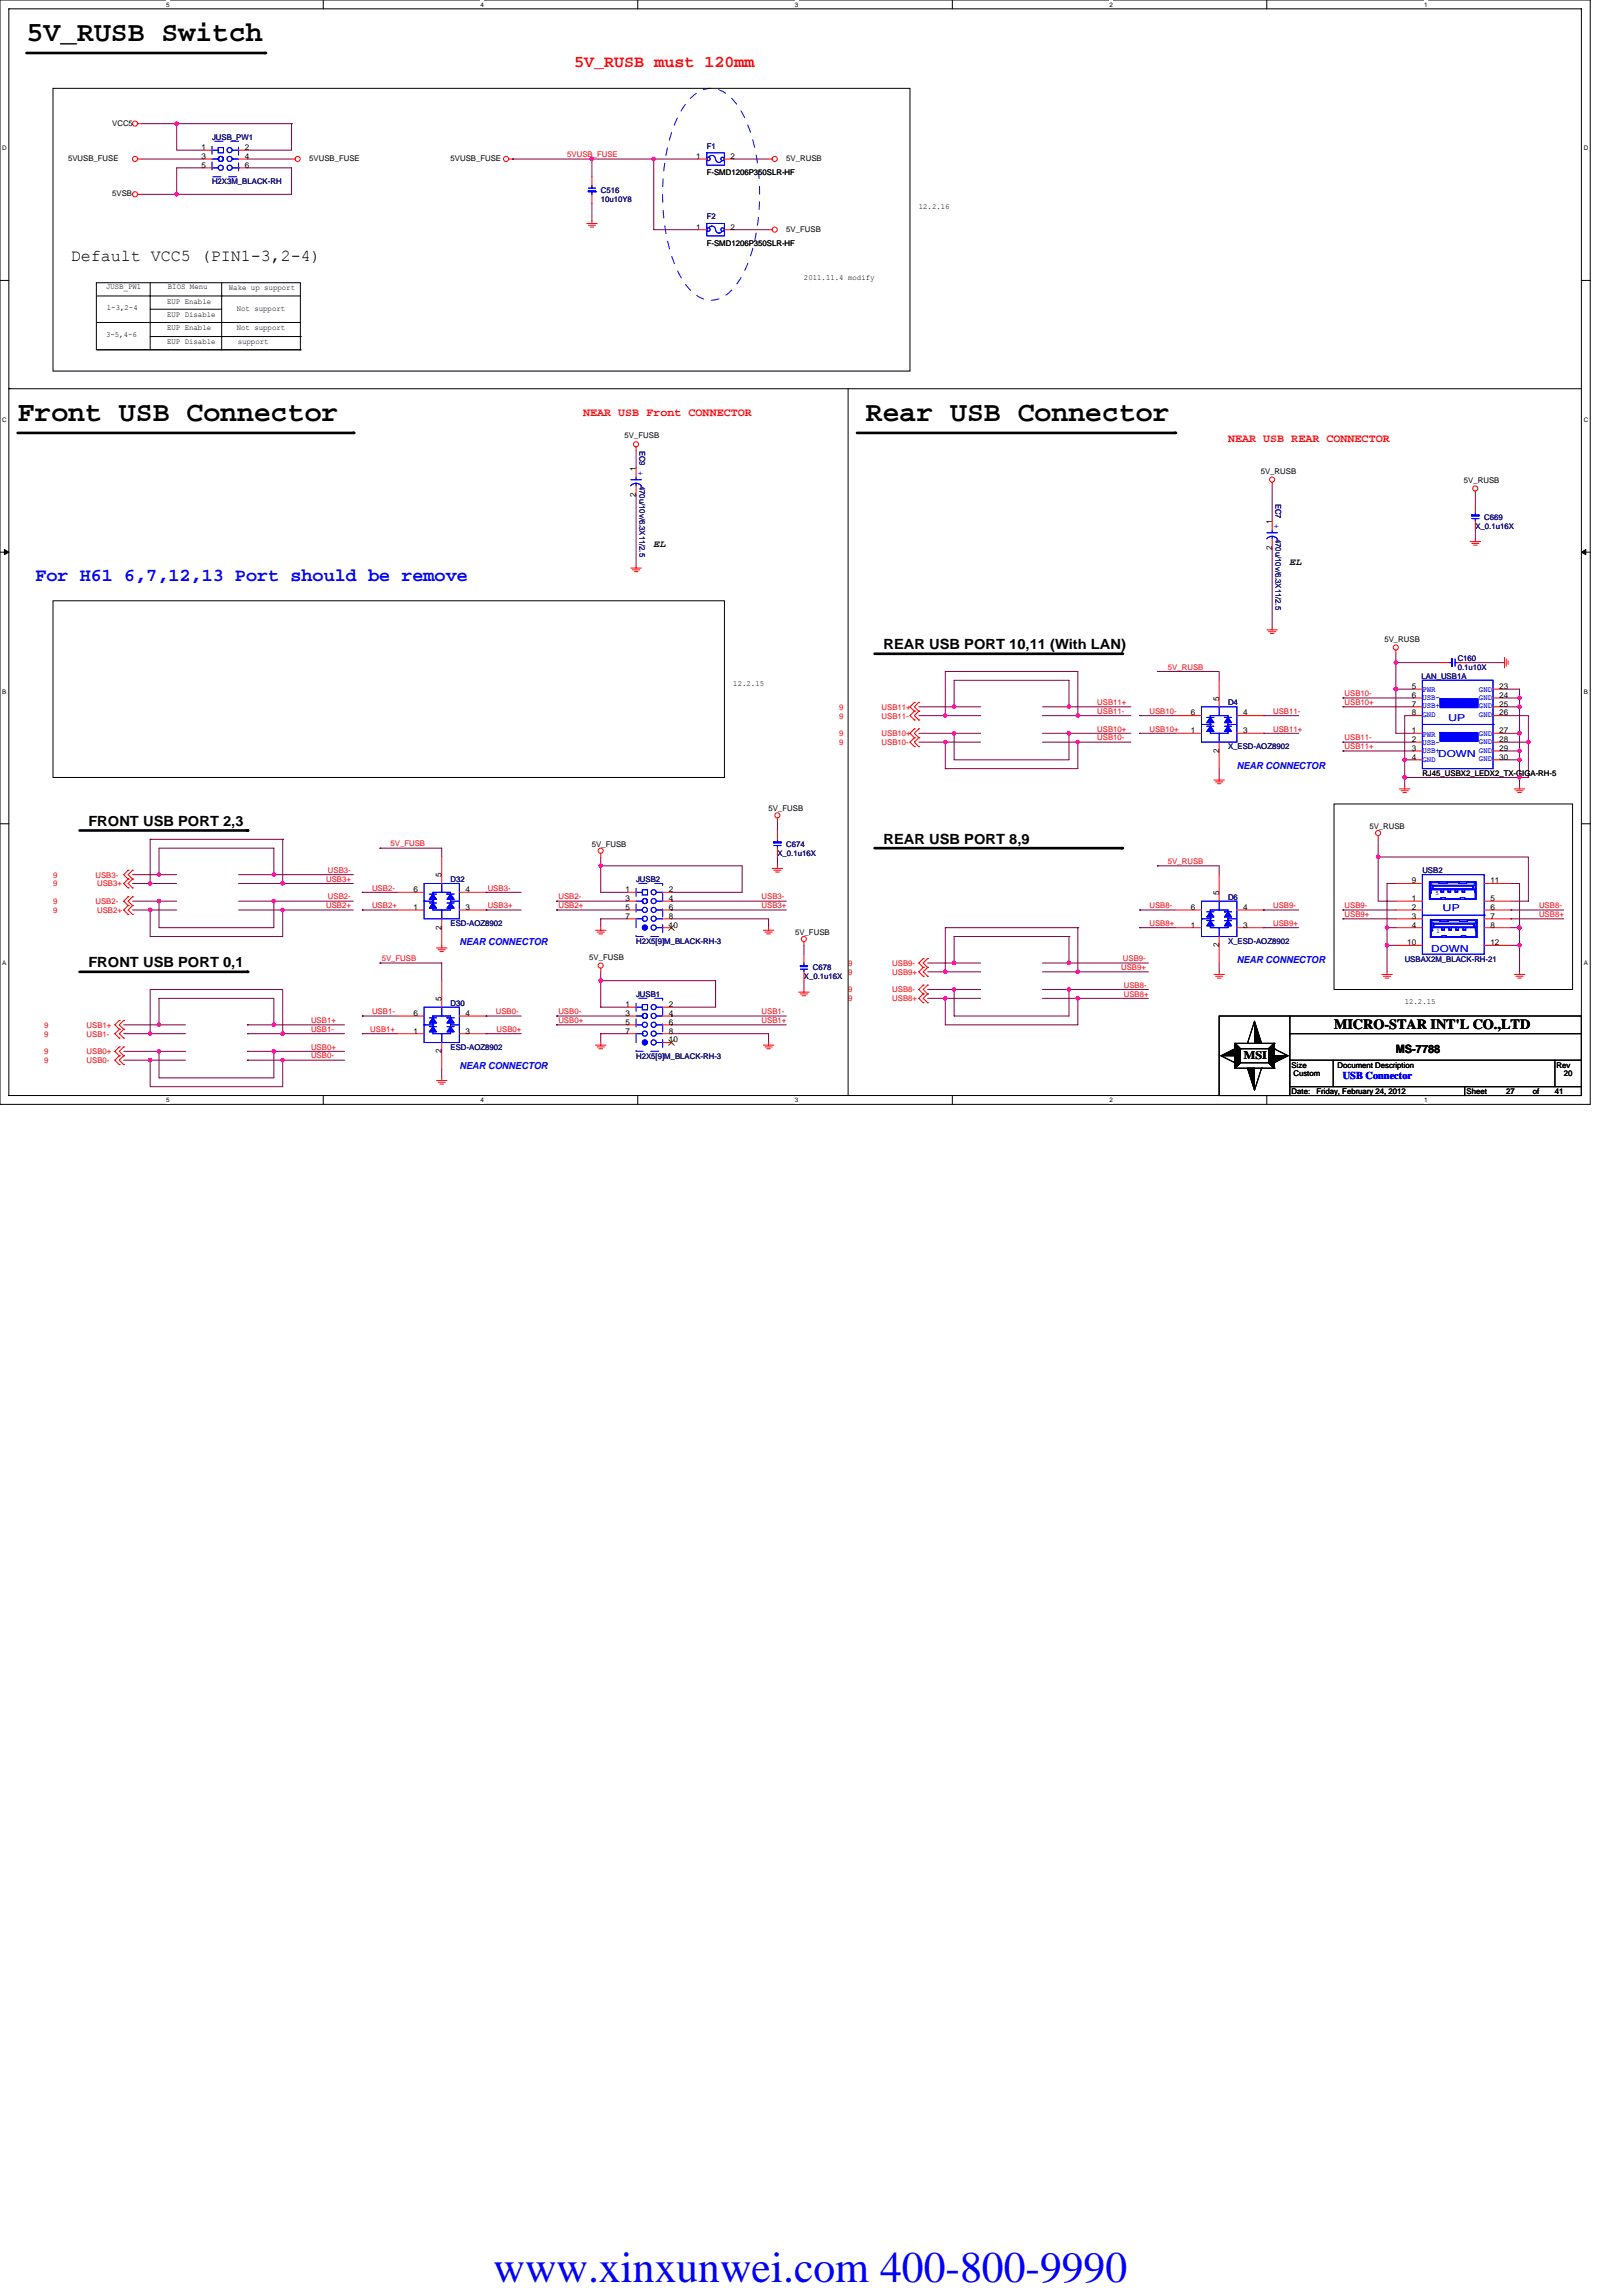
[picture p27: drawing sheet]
<svg xmlns="http://www.w3.org/2000/svg" width="210mm" height="297mm" viewBox="0 0 210 297" stroke-linecap="round" stroke-linejoin="round" font-family="sans-serif">
<defs><g id="words">
<text font-size="5.6" fill="#00f" x="63.9" y="295.3">www.xinxunwei.com 400-800-9990</text>
<g font-size="3.6">
<text x="3.4" y="5.3">5V_RUSB Switch</text>
<text x="2.3" y="54.5">Front USB Connector</text>
<text x="112" y="54.5">Rear USB Connector</text>
</g>
<text font-size="2.4" fill="#00f" x="4.6" y="75.2">For H61 6,7,12,13 Port should be remove</text>
<text font-size="2.2" fill="#f00" x="74.3" y="8.7">5V_RUSB must 120mm</text>
<text font-size="2.2" x="9.1" y="33.7">Default VCC5 (PIN1-3,2-4)</text>
<g font-size="1.8">
<text x="114.3" y="84">REAR USB PORT 10,11 (With LAN)</text>
<text x="11.4" y="106.8">FRONT USB PORT 2,3</text>
<text x="114.3" y="109.1">REAR USB PORT 8,9</text>
<text x="11.4" y="125.1">FRONT USB PORT 0,1</text>
<text x="172.6" y="133.1">MICRO-STAR INT'L CO.,LTD</text>
</g>
<g font-size="1.5" fill="#f00">
<text x="75.4" y="53.8">NEAR USB Front CONNECTOR</text>
<text x="158.9" y="57.2">NEAR USB REAR CONNECTOR</text>
</g>
<g font-size="1.5">
<text x="160.9" y="137">MSI</text>
<text x="180.6" y="136.2">MS-7788</text>
</g>
<text font-size="1.4" fill="#00f" x="173.7" y="139.6">USB Connector</text>
<g font-size="1.2">
<text x="84.6" y="70.8">EL</text>
<text x="166.9" y="73">EL</text>
</g>
<g font-size="1.2" fill="#00f">
<text x="187.3" y="93.3">UP</text>
<text x="160" y="99.4">NEAR CONNECTOR</text>
<text x="186.1" y="98">DOWN</text>
<text x="186.6" y="117.9">UP</text>
<text x="59.4" y="122.3">NEAR CONNECTOR</text>
<text x="160" y="124.6">NEAR CONNECTOR</text>
<text x="185.2" y="123.1">DOWN</text>
<text x="59.4" y="138.3">NEAR CONNECTOR</text>
</g>
<g font-size="1">
<text x="14.5" y="16.3">VCC5</text>
<text x="8.8" y="20.8">5VUSB_FUSE</text>
<text x="26.1" y="19.4">1</text>
<text x="26.1" y="20.6">3</text>
<text x="26.1" y="21.7">5</text>
<text x="31.7" y="19.4">2</text>
<text x="31.7" y="20.6">4</text>
<text x="31.7" y="21.7">6</text>
<text x="40" y="20.8">5VUSB_FUSE</text>
<text x="58.3" y="20.8">5VUSB_FUSE</text>
<text x="90.1" y="20.6">1</text>
<text x="91.4" y="22.7">F-SMD1206P350SLR-HF</text>
<text x="94.5" y="20.6">2</text>
<text x="101.7" y="20.8">5V_RUSB</text>
<text x="14.5" y="25.4">5VSB</text>
<text x="90.1" y="29.7">1</text>
<text x="94.5" y="29.7">2</text>
<text x="101.7" y="30">5V_FUSB</text>
<text x="118.9" y="27.1">12.2.16</text>
<text x="91.4" y="31.8">F-SMD1206P350SLR-HF</text>
<text x="13.7" y="37.4">JUSB_PW1</text>
<text x="13.8" y="40.1">1-3,2-4</text>
<text x="21.6" y="39.3">EUP Enable</text>
<text x="21.6" y="41">EUP Disable</text>
<text x="21.7" y="37.4">BIOS Menu</text>
<text x="29.6" y="37.5">Wake up support</text>
<text x="30.6" y="40.2">Not support</text>
<text x="104" y="36.2">2011.11.4 modify</text>
<text x="13.7" y="43.6">3-5,4-6</text>
<text x="21.6" y="44.5">EUP Disable</text>
<text x="21.6" y="42.7">EUP Enable</text>
<text x="30.6" y="42.7">Not support</text>
<text x="30.8" y="44.5">support</text>
<text x="80.8" y="56.7">5V_FUSB</text>
<text x="82.3" y="64.3" transform="rotate(-90 82.3 64.3)">2</text>
<text x="82.3" y="60.9" transform="rotate(-90 82.3 60.9)">1</text>
<text x="163.1" y="61.3">5V_RUSB</text>
<text x="189.4" y="62.4">5V_RUSB</text>
<text x="164.6" y="71.1" transform="rotate(-90 164.6 71.1)">2</text>
<text x="164.6" y="67.8" transform="rotate(-90 164.6 67.8)">1</text>
<text x="179.1" y="83">5V_RUSB</text>
<text x="94.9" y="88.8">12.2.15</text>
<text x="182.6" y="89.1">5</text>
<text x="194" y="89.1">23</text>
<text x="154.1" y="92.6">6</text>
<text x="154.1" y="94.8">1</text>
<text x="157.7" y="90.6" transform="rotate(-90 157.7 90.6)">5</text>
<text x="160.8" y="92.6">4</text>
<text x="160.8" y="94.8">3</text>
<text x="182.6" y="90.3">6</text>
<text x="182.6" y="91.4">7</text>
<text x="182.6" y="92.6">8</text>
<text x="182.6" y="94.8">1</text>
<text x="182.6" y="96">2</text>
<text x="194" y="90.3">24</text>
<text x="194" y="91.4">25</text>
<text x="194" y="92.6">26</text>
<text x="194" y="94.8">27</text>
<text x="194" y="96">28</text>
<text x="157.7" y="97.4" transform="rotate(-90 157.7 97.4)">2</text>
<text x="182.6" y="97.1">3</text>
<text x="182.6" y="98.3">4</text>
<text x="184" y="100.4">RJ45_USBX2_LEDX2_TX-GIGA-RH-5</text>
<text x="194" y="97.1">29</text>
<text x="194" y="98.3">30</text>
<text x="99.4" y="105">5V_FUSB</text>
<text x="177.2" y="107.3">5V_RUSB</text>
<text x="57.1" y="113.5" transform="rotate(-90 57.1 113.5)">5</text>
<text x="76.6" y="109.5">5V_FUSB</text>
<text x="53.5" y="115.4">6</text>
<text x="53.5" y="117.7">1</text>
<text x="60.2" y="115.4">4</text>
<text x="60.2" y="117.7">3</text>
<text x="80.9" y="115.4">1</text>
<text x="80.9" y="116.6">3</text>
<text x="80.9" y="118.9">7</text>
<text x="80.9" y="117.7">5</text>
<text x="86.5" y="115.4">2</text>
<text x="86.5" y="116.6">4</text>
<text x="86.5" y="117.7">6</text>
<text x="86.5" y="118.9">8</text>
<text x="86.5" y="120">10</text>
<text x="154.1" y="117.7">6</text>
<text x="154.1" y="120">1</text>
<text x="157.7" y="115.8" transform="rotate(-90 157.7 115.8)">5</text>
<text x="160.8" y="117.7">4</text>
<text x="160.8" y="120">3</text>
<text x="182.6" y="116.6">1</text>
<text x="182.6" y="117.7">2</text>
<text x="182.6" y="118.9">3</text>
<text x="182.6" y="120">4</text>
<text x="182.6" y="114.3">9</text>
<text x="192.8" y="114.3">11</text>
<text x="192.8" y="116.6">5</text>
<text x="192.8" y="117.7">6</text>
<text x="192.8" y="118.9">7</text>
<text x="192.8" y="120">8</text>
<text x="57.1" y="120.3" transform="rotate(-90 57.1 120.3)">2</text>
<text x="76.2" y="124.2">5V_FUSB</text>
<text x="102.9" y="121">5V_FUSB</text>
<text x="157.7" y="122.6" transform="rotate(-90 157.7 122.6)">2</text>
<text x="182.1" y="122.3">10</text>
<text x="192.8" y="122.3">12</text>
<text x="53.5" y="131.4">6</text>
<text x="57.1" y="129.5" transform="rotate(-90 57.1 129.5)">5</text>
<text x="60.2" y="131.4">4</text>
<text x="80.9" y="130.3">1</text>
<text x="80.9" y="131.4">3</text>
<text x="86.5" y="130.3">2</text>
<text x="86.5" y="131.4">4</text>
<text x="181.7" y="129.9">12.2.15</text>
<text x="53.5" y="133.7">1</text>
<text x="57.1" y="136.3" transform="rotate(-90 57.1 136.3)">2</text>
<text x="60.2" y="133.7">3</text>
<text x="80.9" y="133.7">7</text>
<text x="80.9" y="132.6">5</text>
<text x="86.5" y="132.6">6</text>
<text x="86.5" y="133.7">8</text>
<text x="86.5" y="134.9">10</text>
<text x="167.1" y="138.1">Size</text>
<text x="167.1" y="141.5">Date:</text>
<text x="167.3" y="139.3">Custom</text>
<text x="170.3" y="141.5">Friday, February 24, 2012</text>
<text x="173.1" y="138.1">Document Description</text>
<text x="189.7" y="141.5">Sheet</text>
<text x="194.9" y="141.5">27</text>
<text x="198.3" y="141.5">of</text>
<text x="201.2" y="141.5">41</text>
<text x="201.4" y="138.1">Rev</text>
<text x="202.3" y="139.3">20</text>
</g>
<g font-size="1" fill="#000080">
<text x="27.4" y="18.1">JUSB_PW1</text>
<text x="27.4" y="23.8">H2X3M_BLACK-RH</text>
<text x="91.4" y="19.2">F1</text>
<text x="77.7" y="25">C516</text>
<text x="77.7" y="26.1">10u10Y8</text>
<text x="91.4" y="28.4">F2</text>
<text x="82.7" y="58.3" transform="rotate(90 82.7 58.3)">EC9 +</text>
<text x="82.7" y="62.9" transform="rotate(90 82.7 62.9)">470u/10v/6.3X11/2.5</text>
<text x="165" y="65.2" transform="rotate(90 165 65.2)">EC7 +</text>
<text x="165" y="69.7" transform="rotate(90 165 69.7)">470u/10v/6.3X11/2.5</text>
<text x="190.9" y="68.4">X_0.1u16X</text>
<text x="192" y="67.2">C669</text>
<text x="183.9" y="87.8">LAN_USB1A</text>
<text x="188.6" y="85.5">C160</text>
<text x="188.6" y="86.7">0.1u10X</text>
<text x="158.9" y="91.2">D4</text>
<text x="158.9" y="97">X_ESD-AOZ8902</text>
<text x="100.6" y="110.7">X_0.1u16X</text>
<text x="101.7" y="109.5">C674</text>
<text x="184" y="113">USB2</text>
<text x="58.3" y="114.1">D32</text>
<text x="58.3" y="119.8">ESD-AOZ8902</text>
<text x="82.3" y="114.1">JUSB2</text>
<text x="158.9" y="116.4">D6</text>
<text x="82.3" y="122.1">H2X5[9]M_BLACK-RH-3</text>
<text x="105.2" y="125.5">C678</text>
<text x="158.9" y="122.1">X_ESD-AOZ8902</text>
<text x="181.7" y="124.4">USBAX2M_BLACK-RH-21</text>
<text x="58.3" y="130.1">D30</text>
<text x="82.3" y="129">JUSB1</text>
<text x="104" y="126.7">X_0.1u16X</text>
<text x="58.3" y="135.8">ESD-AOZ8902</text>
<text x="82.3" y="137">H2X5[9]M_BLACK-RH-3</text>
</g>
<g font-size="1" fill="#f00">
<text x="73.4" y="20.3">5VUSB_FUSE</text>
<text x="151.1" y="86.6">5V_RUSB</text>
<text x="108.6" y="93">9</text>
<text x="108.6" y="91.8">9</text>
<text x="108.6" y="95.2">9</text>
<text x="114.1" y="93">USB11-</text>
<text x="114.1" y="91.8">USB11+</text>
<text x="114.1" y="95.2">USB10+</text>
<text x="142" y="94.6">USB10+</text>
<text x="142" y="95.8">USB10-</text>
<text x="142" y="92.4">USB11-</text>
<text x="142" y="91.2">USB11+</text>
<text x="148.7" y="92.4">USB10-</text>
<text x="148.7" y="94.6">USB10+</text>
<text x="164.7" y="92.4">USB11-</text>
<text x="164.7" y="94.6">USB11+</text>
<text x="174" y="95.8">USB11-</text>
<text x="174" y="90.1">USB10-</text>
<text x="174" y="91.2">USB10+</text>
<text x="108.6" y="96.4">9</text>
<text x="114.1" y="96.4">USB10-</text>
<text x="174" y="96.9">USB11+</text>
<text x="6.9" y="113.5">9</text>
<text x="12.3" y="113.5">USB3-</text>
<text x="42.4" y="112.9">USB3-</text>
<text x="50.5" y="109.5">5V_FUSB</text>
<text x="151.1" y="111.8">5V_RUSB</text>
<text x="6.9" y="117">9</text>
<text x="6.9" y="114.7">9</text>
<text x="6.9" y="118.1">9</text>
<text x="12.3" y="117">USB2-</text>
<text x="12.6" y="114.7">USB3+</text>
<text x="12.6" y="118.1">USB2+</text>
<text x="42.2" y="117.5">USB2+</text>
<text x="42.2" y="114.1">USB3+</text>
<text x="42.4" y="116.4">USB2-</text>
<text x="48.1" y="117.5">USB2+</text>
<text x="48.1" y="115.2">USB2-</text>
<text x="63.1" y="117.5">USB3+</text>
<text x="63.1" y="115.2">USB3-</text>
<text x="72.2" y="116.4">USB2-</text>
<text x="72.2" y="117.5">USB2+</text>
<text x="98.5" y="117.5">USB3+</text>
<text x="98.5" y="116.4">USB3-</text>
<text x="148.7" y="117.5">USB8-</text>
<text x="148.7" y="119.8">USB8+</text>
<text x="164.7" y="117.5">USB9-</text>
<text x="164.7" y="119.8">USB9+</text>
<text x="174" y="117.5">USB9-</text>
<text x="174" y="118.6">USB9+</text>
<text x="199.1" y="117.5">USB8-</text>
<text x="199.1" y="118.6">USB8+</text>
<text x="49.4" y="124.4">5V_FUSB</text>
<text x="109.7" y="125">9</text>
<text x="115.4" y="125">USB9-</text>
<text x="145.1" y="125.5">USB9+</text>
<text x="145.3" y="124.4">USB9-</text>
<text x="48.1" y="131.2">USB1-</text>
<text x="64.1" y="131.2">USB0-</text>
<text x="72.2" y="131.2">USB0-</text>
<text x="98.5" y="131.2">USB1-</text>
<text x="109.7" y="128.4">9</text>
<text x="109.7" y="129.5">9</text>
<text x="109.7" y="126.1">9</text>
<text x="115.4" y="128.4">USB8-</text>
<text x="115.4" y="129.5">USB8+</text>
<text x="115.4" y="126.1">USB9+</text>
<text x="145.4" y="127.8">USB8-</text>
<text x="145.4" y="128.9">USB8+</text>
<text x="5.7" y="133">9</text>
<text x="5.7" y="134.1">9</text>
<text x="5.7" y="136.4">9</text>
<text x="5.7" y="137.5">9</text>
<text x="11.2" y="133">USB1+</text>
<text x="11.2" y="134.1">USB1-</text>
<text x="11.2" y="136.4">USB0+</text>
<text x="11.2" y="137.5">USB0-</text>
<text x="40.2" y="136.9">USB0-</text>
<text x="40.2" y="132.4">USB1+</text>
<text x="40.2" y="135.8">USB0+</text>
<text x="40.2" y="133.5">USB1-</text>
<text x="47.9" y="133.5">USB1+</text>
<text x="64.2" y="133.5">USB0+</text>
<text x="72.2" y="132.4">USB0+</text>
<text x="98.5" y="132.4">USB1+</text>
</g>
<g font-size="1" fill="#00f">
<text x="184" y="89.5">PWR</text>
<text x="191.3" y="89.5">GND</text>
<text x="184" y="90.5">USB-</text>
<text x="184" y="91.7">USB+</text>
<text x="184" y="92.8">GND</text>
<text x="184" y="95.3">PWR</text>
<text x="191.3" y="92.8">GND</text>
<text x="191.3" y="90.5">GND</text>
<text x="191.3" y="91.7">GND</text>
<text x="191.3" y="95.2">GND</text>
<text x="184" y="96.3">USB-</text>
<text x="184" y="97.5">USB+</text>
<text x="184" y="98.6">GND</text>
<text x="191.3" y="98.5">GND</text>
<text x="191.3" y="96.2">GND</text>
<text x="191.3" y="97.4">GND</text>
</g>
<g font-size=".8">
<text x="21.5" y=".8">5</text>
<text x="62.2" y=".8">4</text>
<text x="102.8" y=".8">3</text>
<text x="143.6" y=".8">2</text>
<text x="184.2" y=".8">1</text>
<text x=".3" y="19.4">D</text>
<text x="204.9" y="19.4">D</text>
<text x=".3" y="54.6">C</text>
<text x="204.9" y="54.6">C</text>
<text x=".3" y="89.7">B</text>
<text x="204.9" y="89.7">B</text>
<text x=".3" y="124.9">A</text>
<text x="204.9" y="124.9">A</text>
<text x="21.5" y="142.6">5</text>
<text x="62.2" y="142.6">4</text>
<text x="102.8" y="142.6">3</text>
<text x="143.6" y="142.6">2</text>
<text x="184.2" y="142.6">1</text>
</g>
<g font-size=".8" fill="#00f">
<text x="185.7" y="115.8">5</text>
<text x="185.8" y="120.7">1</text>
</g>
</g></defs>
<path d="M0 0h205.7v142.9h-205.7zM1.1 1.1h203.5v140.6h-203.5z" fill="none" stroke="#000" stroke-width=".13"/>
<g fill="#fff">
<path d="M21.5 .1h.4v.9h-.4z"/>
<path d="M21.5 141.9h.4v.9h-.4z"/>
</g>
<path d="M41.8 0v1.1M41.8 141.7v1.2" fill="none" stroke="#000" stroke-width=".13"/>
<g fill="#fff">
<path d="M62.2 .1h.4v.9h-.4z"/>
<path d="M62.2 141.9h.4v.9h-.4z"/>
</g>
<path d="M82.5 0v1.1M82.5 141.7v1.2" fill="none" stroke="#000" stroke-width=".13"/>
<g fill="#fff">
<path d="M102.8 .1h.5v.9h-.5z"/>
<path d="M102.8 141.9h.5v.9h-.5z"/>
</g>
<path d="M123.2 0v1.1M123.2 141.7v1.2" fill="none" stroke="#000" stroke-width=".13"/>
<g fill="#fff">
<path d="M143.6 .1h.4v.9h-.4z"/>
<path d="M143.6 141.9h.4v.9h-.4z"/>
</g>
<path d="M163.9 0v1.1M163.9 141.7v1.2" fill="none" stroke="#000" stroke-width=".13"/>
<g fill="#fff">
<path d="M184.2 .1h.5v.9h-.5z"/>
<path d="M184.2 141.9h.5v.9h-.5z"/>
<path d="M.3 18.7h.6v.9h-.6z"/>
<path d="M204.9 18.7h.6v.9h-.6z"/>
<path d="M.3 53.8h.6v1h-.6z"/>
<path d="M204.9 53.8h.6v1h-.6z"/>
</g>
<path d="M0 36.3h1.1M204.6 36.3h1.1" fill="none" stroke="#000" stroke-width=".13"/>
<g fill="#fff">
<path d="M.3 89h.5v.9h-.5z"/>
<path d="M204.9 89h.5v.9h-.5z"/>
</g>
<path d="M0 71.4h1.1M204.6 71.4h1.1" fill="none" stroke="#000" stroke-width=".13"/>
<path d="M.6 71.1l.5 .3-.5 .4zM204.6 71.4l.6-.3v.7z" fill="#000" stroke="#000" stroke-width=".13"/>
<g fill="#fff">
<path d="M.3 124.1h.5v1h-.5z"/>
<path d="M204.9 124.1h.5v1h-.5z"/>
</g>
<g fill="none" stroke="#000" stroke-width=".13">
<path d="M6.9 11.4h110.8v36.6h-110.8zM12.5 36.6h26.4v8.7h-26.4zM12.6 38.3h26.3M19.4 36.6v8.7M28.7 36.6v8.7M1.1 50.3h.1M1.1 50.3h203.5M12.6 41.7h26.3M12.6 45.3h26.3M19.4 40h9.3M19.4 43.5h19.5M38.9 45.3h.1"/>
<path d="M38.9 43.5h.1M109.7 50.3v91.4M6.9 77.7h86.8v22.9h-86.8zM0 106.6h1.1M172.6 104h30.9v24h-30.9zM204.6 106.6h1.1M157.7 131.4h46.9v10.3h-46.9zM158 136.6l1.8 .9M159.8 137.5h.1M159.8 138.2h.1M159.8 135h5v3.2h-5zM159.8 135l.7 .7"/>
<path d="M160.5 135.7h3.6v1.8h-3.6zM160.5 137.5l-.7 .7M160.5 135.7h.1M161.4 135h.1M162.3 132.1l-.9 2.9M163.2 138.2h.1M163.2 138.2l-.9 2.9M164.1 137.5l.7 .7M164.8 138.2h.1M164.8 135h.1M164.8 135.7h.1M164.8 135l-.7 .7"/>
<path d="M164.8 135.7l1.8 .9M166.9 133.7h37.7M166.9 137.2h37.7M166.9 131.4v10.3M172.5 137.2v3.4M201.2 137.2v3.4M109.7 141.7h.1M166.9 141.7h.1M166.9 140.6h37.7M189.5 141.7h.1M189.5 140.6v1.1"/>
</g>
<g fill="none" stroke="#800040" stroke-width=".13">
<path d="M18.3 16h4.6M22.9 16h14.8M22.9 16v3.4h3.4M22.9 16h.1M37.7 16v3.4h-5.7M37.7 16h.1M18.3 20.6h8M18.3 25.1h4.6M22.9 25.1h.1M26.3 21.7h-3.4v3.4M32 21.7h5.7v3.4h-14.8M32 20.6h5.7"/>
<path d="M66.3 20.6h.1M76.6 26.3v2.3M76.6 20.6v2.3M76.6 20.6h.1M84.6 20.6h.1M84.6 20.6v9.1h5.7M90.3 20.6h-24M94.9 20.6h4.5M94.9 29.7h4.5M82.3 58.3v2.3M82.3 64v9.2M164.6 62.9v4.5"/>
<path d="M164.6 70.9v10.3M190.9 68.6v1.1M190.9 64v1.2M118.9 96h3.4M118.9 92.6h3.4M118.9 91.4h4.5M118.9 94.9h4.5M122.3 86.9h.1M122.3 86.9h17.1v5.7M122.3 99.4h.1M122.3 86.9v5.7M122.3 96v3.4"/>
<path d="M122.3 96h4.6M122.3 92.6h4.6M123.4 91.4h.1M123.4 91.4v-3.4h14.9v3.4M123.4 94.9h.1M123.4 91.4h3.5M123.4 94.9h3.5M134.9 96h4.5M134.9 92.6h4.5M134.9 91.4h3.4M134.9 94.9h3.4M138.3 94.9h.1"/>
<path d="M138.3 91.4h.1M138.3 94.9h8M138.3 91.4h8M138.3 94.9v3.4h-14.9v-3.4M139.4 96v3.4h-17.1M139.4 96h.1M139.4 96h6.9M139.4 92.6h.1M139.4 92.6h6.9M147.4 92.6h.1M147.4 94.9h.1M147.4 92.6h4.6"/>
<path d="M147.4 94.9h4.6M149.7 86.9h8v1.1M149.7 86.9h.1M157.7 99.4v1.2M163.4 92.6h.1M163.4 94.9h.1M163.4 92.6h4.6M163.4 94.9h4.6M173.7 97.2h.1M173.7 90.3h.1M173.7 91.4h.1M173.7 91.4h9.2"/>
<path d="M173.7 97.2h9.2M173.7 90.3h9.2M173.7 96h.1M173.7 96h9.2M180.6 89.2h2.3M180.6 85.7h.1M180.6 85.7h5.7M180.6 89.2h.1M180.6 85.7v9.2h2.3M180.6 84.6v1.1M181.7 98.3h.1M181.7 98.3v2.3"/>
<path d="M182.9 92.6h-1.2v5.7h1.2M189.7 85.7h4.6M194.3 96h3.4M194.3 92.6h3.4v3.4M194.3 89.2h2.3v1.1M194.3 94.9h2.3M194.3 90.3h2.3M194.3 97.2h2.3M194.3 98.3h2.3M194.3 91.4h2.3M196.6 97.2h.1M196.6 94.9h.1"/>
<path d="M196.6 90.3h.1M196.6 90.3v10.3M196.6 91.4h.1M196.6 98.3h.1M197.7 96h.1M197.7 96v4.6h-16M17.1 113.2h3.5M17.1 114.3h2.3M17.1 117.7h2.3M17.1 116.6h3.5M19.4 108.6h17.2M19.4 117.7h.1"/>
<path d="M19.4 117.7h3.5M19.4 108.6h.1M19.4 117.7v3.5h17.2v-3.5M19.4 108.6v5.7M19.4 114.3h3.5M20.6 116.6h2.3M20.6 116.6v3.4h14.8v-3.4M20.6 116.6h.1M20.6 113.2h.1M20.6 113.2h2.3M30.9 117.7h5.7M30.9 114.3h5.7"/>
<path d="M30.9 116.6h4.5M30.9 113.2h4.5M35.4 116.6h.1M35.4 113.2v-3.5h-14.8v3.5M35.4 116.6h10.3M35.4 113.2h.1M35.4 113.2h10.3M36.6 108.6h.1M36.6 108.6v5.7M36.6 114.3h.1M36.6 114.3h9.1M36.6 117.7h.1"/>
<path d="M36.6 117.7h9.1M46.9 117.7h.1M46.9 115.4h.1M46.9 117.7h4.5M46.9 115.4h4.5M49.1 109.7h.1M49.1 109.7h8v1.2M62.9 117.7h.1M62.9 115.4h.1M62.9 117.7h4.5M62.9 115.4h4.5M72 116.6h.1"/>
<path d="M72 117.7h.1M72 116.6h9.2M72 117.7h9.2M77.7 110.9v1.1M77.7 112h.1M77.7 112h18.3v3.4h-9.1M77.7 112v3.4h3.5M81.2 118.9h-3.5v1.1M86.9 117.7h.1M86.9 116.6h.1M86.9 116.6h14.8M86.9 117.7h14.8"/>
<path d="M86.9 118.9h12.5v1.1M100.6 106.3v1.1M100.6 110.9v1.1M147.4 117.7h.1M147.4 117.7h4.6M149.7 112h8v1.2M149.7 112h.1M163.4 117.7h.1M163.4 117.7h4.6M173.7 117.7h.1M173.7 118.9h.1M173.7 117.7h6.9"/>
<path d="M173.7 118.9h6.9M178.3 110.9v5.7h2.3M178.3 108.6v2.3M178.3 110.9h19.4v5.7h-2.2M178.3 110.9h.1M180.6 114.3h-1.1v5.7M181.7 100.6v1.1M181.7 100.6h.1M195.5 117.7h.1M195.5 118.9h.1M195.5 117.7h6.8M195.5 118.9h6.8"/>
<path d="M195.5 114.3h1.1v5.7M196.6 100.6h.1M196.6 100.6v1.1M16 132.6h4.6M16 136h4.6M16 133.7h3.4M16 137.2h3.4M19.4 133.7h.1M19.4 133.7h4.6M19.4 137.2h.1M19.4 137.2h4.6M19.4 137.2v3.4h17.2v-3.4"/>
<path d="M20.6 136v3.4h14.8v-3.4M20.6 132.6h.1M20.6 132.6h3.4M20.6 132.6v-3.4h14.8v3.4M20.6 136h.1M20.6 136h3.4M32 136h.1M32 137.2h.1M32 137.2h12.6M32 136h12.6M32 133.7h.1M32 132.6h.1"/>
<path d="M32 132.6h12.6M35.4 132.6h.1M35.4 136h.1M36.6 137.2h.1M36.6 133.7h.1M36.6 133.7v-5.7h-17.2v5.7M44.6 133.7h-12.6M46.9 133.7h.1M46.9 133.7h4.5M46.9 131.4h.1M46.9 131.4h4.5M49.1 124.6h8v2.3"/>
<path d="M49.1 124.6h.1M57.1 138.3v1.1M62.9 133.7h.1M62.9 133.7h4.5M62.9 131.4h.1M62.9 131.4h4.5M72 132.6h.1M72 131.4h.1M72 132.6h9.2M72 131.4h9.2M77.7 126.9v3.4h3.5M77.7 126.9h.1"/>
<path d="M77.7 125.7v1.2h14.9v3.4h-5.7M81.2 133.7h-3.5v1.2M86.9 131.4h.1M86.9 131.4h14.8M86.9 133.7h12.5v1.2M86.9 132.6h.1M86.9 132.6h14.8M104 122.3v1.1M104 126.9v1.1M120 125.7h2.3M120 129.2h2.3M120 128h3.4"/>
<path d="M120 124.6h3.4M122.3 129.2v3.4h17.1v-3.4h-4.5M122.3 120h.1M122.3 120v5.7M122.3 120h17.1M122.3 125.7h4.6M122.3 129.2h.1M122.3 129.2h4.6M123.4 121.2h.1M123.4 128v3.4h14.9v-3.4h-3.4M123.4 121.2v3.4M123.4 121.2h14.9"/>
<path d="M123.4 124.6h3.5M123.4 128h.1M123.4 128h3.5M134.9 124.6h3.4M134.9 125.7h4.5M138.3 121.2h.1M138.3 121.2v3.4M138.3 124.6h.1M138.3 128h.1M138.3 124.6h10.3M138.3 128h10.3M139.4 125.7h.1"/>
<path d="M139.4 129.2h.1M139.4 125.7h9.2M139.4 129.2h9.2M139.4 120h.1M139.4 120v5.7M147.4 120h.1M147.4 120h4.6M157.7 124.6v1.1M163.4 120h.1M163.4 120h4.6M179.5 120h.1M179.5 120v5.7"/>
<path d="M179.5 122.3h1.1M179.5 120h1.1M179.5 122.3h.1M195.5 120h1.1M195.5 122.3h1.1M196.6 120h.1M196.6 120v5.7M196.6 122.3h.1"/>
</g>
<g fill="#f0f" stroke="#f0f" stroke-width=".13">
<circle cx="77.7" cy="112" r=".22"/>
<circle cx="19.4" cy="117.7" r=".22"/>
<circle cx="36.6" cy="117.7" r=".22"/>
<circle cx="35.4" cy="116.6" r=".22"/>
<circle cx="138.3" cy="94.9" r=".22"/>
<circle cx="139.4" cy="96" r=".22"/>
<circle cx="123.4" cy="94.9" r=".22"/>
<circle cx="139.4" cy="92.6" r=".22"/>
<circle cx="138.3" cy="91.4" r=".22"/>
<circle cx="20.6" cy="113.1" r=".22"/>
<circle cx="35.4" cy="113.1" r=".22"/>
<circle cx="19.4" cy="114.3" r=".22"/>
<circle cx="36.6" cy="114.3" r=".22"/>
<circle cx="20.6" cy="116.6" r=".22"/>
<circle cx="122.3" cy="92.6" r=".22"/>
<circle cx="123.4" cy="91.4" r=".22"/>
<circle cx="122.3" cy="96" r=".22"/>
<circle cx="122.3" cy="125.7" r=".22"/>
<circle cx="123.4" cy="124.6" r=".22"/>
<circle cx="139.4" cy="125.7" r=".22"/>
<circle cx="123.4" cy="128" r=".22"/>
<circle cx="138.3" cy="128" r=".22"/>
<circle cx="122.3" cy="129.1" r=".22"/>
<circle cx="139.4" cy="129.1" r=".22"/>
<circle cx="138.3" cy="124.6" r=".22"/>
<circle cx="19.4" cy="137.2" r=".22"/>
<circle cx="19.4" cy="133.7" r=".22"/>
<circle cx="20.6" cy="132.6" r=".22"/>
<circle cx="35.4" cy="136" r=".22"/>
<circle cx="20.6" cy="136" r=".22"/>
<circle cx="36.6" cy="133.7" r=".22"/>
<circle cx="35.4" cy="132.6" r=".22"/>
<circle cx="36.6" cy="137.2" r=".22"/>
<circle cx="77.7" cy="126.9" r=".22"/>
<circle cx="196.6" cy="94.9" r=".22"/>
<circle cx="197.7" cy="96" r=".22"/>
<circle cx="196.6" cy="91.4" r=".22"/>
<circle cx="181.7" cy="98.3" r=".22"/>
<circle cx="180.6" cy="89.1" r=".22"/>
<circle cx="196.6" cy="100.6" r=".22"/>
<circle cx="180.6" cy="85.7" r=".22"/>
<circle cx="196.6" cy="97.1" r=".22"/>
<circle cx="181.7" cy="100.6" r=".22"/>
<circle cx="196.6" cy="98.3" r=".22"/>
<circle cx="196.6" cy="90.3" r=".22"/>
<circle cx="84.6" cy="20.6" r=".22"/>
<circle cx="76.6" cy="20.6" r=".22"/>
<circle cx="179.4" cy="122.3" r=".22"/>
<circle cx="196.6" cy="120" r=".22"/>
<circle cx="179.4" cy="120" r=".22"/>
<circle cx="196.6" cy="122.3" r=".22"/>
<circle cx="178.3" cy="110.9" r=".22"/>
<circle cx="22.8" cy="16" r=".22"/>
<circle cx="22.8" cy="25.1" r=".22"/>
</g>
<g fill="none" stroke="#f00" stroke-width=".13">
<path d="M17.8 16h.5M26.3 19.4h1.1M30.9 19.4h1.1M17.8 25.1h.5M17.8 20.6h.5M26.3 20.6h1.1M26.3 21.7h1.1M30.9 20.6h1.1M30.9 21.7h1.1M37.7 20.6h.5M65.8 20.6h.5M75.9 28.9h1.4"/>
<path d="M76.1 29.1h.9M76.3 29.4h.5M76.6 28.6v.3M76.6 22.9v1.1M76.6 25.1v1.2M90.3 20.6h1.1M90.3 29.7h1.1M93.7 20.6h1.2M93.7 29.7h1.2M99.4 20.6h.5M99.4 29.7h.5M82.3 57.8v.5"/>
<path d="M81.6 73.5h1.4M81.8 73.7h1M82.1 74h.4M82.3 73.2v.3M82.3 60.6v1.1M82.3 62.9v1.1M164.6 67.4v1.2M164.6 69.7v1.2M164.6 62.4v.5M190.2 70.1h1.4M190.4 70.3h.9M190.6 70.5h.5"/>
<path d="M190.9 63.5v.5M190.9 69.7v.4M190.9 65.2v1.1M190.9 67.4v1.2M118.3 92h.1M118.3 93.2h.1M118.3 95.4h.1M118.3 96.6h.1M118.3 90.9h.1M118.3 94.3h.1M118.3 92l-.6 .6 .6 .6M118.3 95.4l-.6 .6 .6 .6"/>
<path d="M118.3 90.9l-.6 .5 .6 .6M118.3 94.3l-.6 .6 .6 .5M118.9 92h.1M118.9 93.2h.1M118.9 95.4h.1M118.9 96.6h.1M118.9 90.9h.1M118.9 94.3h.1M118.9 92l-.6 .6 .6 .6M118.9 95.4l-.6 .6 .6 .6M118.9 90.9l-.6 .5 .6 .6M118.9 94.3l-.6 .6 .6 .5"/>
<path d="M152 92.6h3.4M152 94.9h3.4M157.7 88v3.4M157.7 96v3.4M160 92.6h3.4M160 94.9h3.4M163.9 81.5h1.4M164.1 81.7h1M164.4 82h.4M164.6 81.2v.3M180.6 84.1v.5M182.9 89.2h1.1"/>
<path d="M182.9 90.3h1.1M182.9 91.4h1.1M182.9 92.6h1.1M182.9 94.9h1.1M182.9 96h1.1M182.9 97.2h1.1M182.9 98.3h1.1M186.3 85.7h1.2M188.6 85.7h1.1M193.2 89.2h1.1M193.2 90.3h1.1M193.2 91.4h1.1"/>
<path d="M193.2 92.6h1.1M193.2 94.9h1.1M193.2 96h1.1M193.2 97.2h1.1M193.2 98.3h1.1M194.3 85.7h.3M194.6 85v1.4M194.9 85.3v.9M195.1 85.5v.5M16.6 113.7h.1M16.6 114.9h.1M16.6 117.2h.1"/>
<path d="M16.6 118.3h.1M16.6 116h.1M16.6 112.6h.1M16.6 113.7l-.6 .6 .6 .6M16.6 117.2l-.6 .5 .6 .6M16.6 116l-.6 .6 .6 .6M16.6 112.6l-.6 .6 .6 .5M17.1 113.7h.1M17.1 114.9h.1M17.1 117.2h.1M17.1 118.3h.1M17.1 116h.1"/>
<path d="M17.1 112.6h.1M17.1 113.7l-.5 .6 .5 .6M17.1 117.2l-.5 .5 .5 .6M17.1 116l-.5 .6 .5 .6M17.1 112.6l-.5 .6 .5 .5M51.4 117.7h3.5M51.4 115.4h3.5M57.1 118.9v3.7M57.1 110.9v3.4M59.4 117.7h3.5M59.4 115.4h3.5M77.7 110.4v.5"/>
<path d="M81.2 117.7h1.1M81.2 115.4h1.1M81.2 116.6h1.1M81.2 118.9h1.1M85.7 117.7h1.2M85.7 115.4h1.2M85.7 116.6h1.2M85.7 118.9h1.2M99.9 112.4h1.4M100.1 112.6h.9M100.4 112.8h.4M100.6 107.4v1.2"/>
<path d="M100.6 109.7v1.2M100.6 112v.4M100.6 105.8v.5M152 117.7h3.4M157.1 100.9h1.3M157.3 101.2h.9M157.5 101.4h.5M157.7 100.6v.3M157.7 113.2v3.4M160 117.7h3.4M178.3 108.1v.5M180.6 117.7h3.4"/>
<path d="M180.6 116.6h3.4M180.6 118.9h3.4M180.6 114.3h3.4M181.1 102.1h1.3M181.3 102.3h.9M181.5 102.5h.5M181.7 101.7v.4M192 117.7h3.5M192 116.6h3.5M192 118.9h3.5M192 114.3h3.5M195.9 102.1h1.4"/>
<path d="M196.1 102.3h1M196.4 102.5h.4M196.6 101.7v.4M15.4 132h.1M15.4 133.2h.1M15.4 134.3h.1M15.4 135.4h.1M15.4 136.6h.1M15.4 137.7h.1M15.4 132l-.5 .6 .5 .6M15.4 133.2l-.5 .5 .5 .6M15.4 135.4l-.5 .6 .5 .6"/>
<path d="M15.4 136.6l-.5 .6 .5 .5M16 132h.1M16 133.2h.1M16 134.3h.1M16 135.4h.1M16 136.6h.1M16 137.7h.1M16 132l-.6 .6 .6 .6M16 133.2l-.6 .5 .6 .6M16 135.4l-.6 .6 .6 .6M16 136.6l-.6 .6 .6 .5M51.4 131.4h3.5"/>
<path d="M51.4 133.7h3.5M56.5 139.8h1.3M56.5 122.6h1.3M56.7 122.9h.9M56.9 123.1h.5M57.1 139.4v.4M57.1 126.9v3.4M57.1 134.9v3.4M59.4 131.4h3.5M59.4 133.7h3.5M77 135.2h1.4M77 120.4h1.4"/>
<path d="M77.3 135.4h.9M77.3 120.6h.9M77.5 135.7h.5M77.5 120.8h.5M77.7 134.9v.3M77.7 125.3v.4M77.7 120v.4M81.2 130.3h1.1M81.2 131.4h1.1M81.2 132.6h1.1M81.2 133.7h1.1M85.7 120h1.2"/>
<path d="M85.7 130.3h1.2M85.7 131.4h1.2M85.7 132.6h1.2M85.7 133.7h1.2M85.7 134.9h1.2M98.8 135.2h1.3M98.8 120.4h1.3M99 135.4h.9M99 120.6h.9M99.2 135.7h.5M99.2 120.8h.5M99.4 134.9v.3"/>
<path d="M99.4 120v.4M103.3 128.4h1.4M103.5 128.6h1M103.8 128.8h.4M104 121.8v.5M104 128v.4M104 123.4v1.2M104 125.7v1.2M119.4 127.4h.1M119.4 128.6h.1M119.4 129.7h.1M119.4 124h.1"/>
<path d="M119.4 125.2h.1M119.4 126.3h.1M119.4 127.4l-.5 .6 .5 .6M119.4 128.6l-.5 .6 .5 .5M119.4 124l-.5 .6 .5 .6M119.4 125.2l-.5 .5 .5 .6M120 127.4h.1M120 128.6h.1M120 129.7h.1M120 124h.1M120 125.2h.1M120 126.3h.1"/>
<path d="M120 127.4l-.6 .6 .6 .6M120 128.6l-.6 .6 .6 .5M120 124l-.6 .6 .6 .6M120 125.2l-.6 .5 .6 .6M152 120h3.4M157.1 126.1h1.3M157.3 126.3h.9M157.5 126.5h.5M157.7 125.7v.4M157.7 121.2v3.4M160 120h3.4M178.8 126.1h1.3"/>
<path d="M179 126.3h.9M179.2 126.5h.5M179.5 125.7v.4M180.6 120h3.4M180.6 122.3h3.4M192 120h3.5M192 122.3h3.5M195.9 126.1h1.4M196.1 126.3h1M196.4 126.5h.4M196.6 125.7v.4M56.7 140h.9"/>
<path d="M56.9 140.3h.5"/>
<circle cx="17.5" cy="16" r=".33"/>
<circle cx="17.5" cy="20.6" r=".33"/>
<circle cx="17.5" cy="25.1" r=".33"/>
<circle cx="38.5" cy="20.6" r=".33"/>
<circle cx="65.5" cy="20.6" r=".33"/>
<circle cx="100.2" cy="20.6" r=".33"/>
<circle cx="100.2" cy="29.7" r=".33"/>
<circle cx="82.3" cy="57.5" r=".33"/>
<circle cx="164.6" cy="62" r=".33"/>
<circle cx="190.9" cy="63.2" r=".33"/>
<circle cx="180.6" cy="83.8" r=".33"/>
<circle cx="77.7" cy="110.1" r=".33"/>
<circle cx="100.6" cy="105.5" r=".33"/>
<circle cx="178.3" cy="107.8" r=".33"/>
<circle cx="77.7" cy="124.9" r=".33"/>
<circle cx="104" cy="121.5" r=".33"/>
</g>
<g fill="#000" stroke="#000" stroke-width=".13">
<path d="M158 136.6l1.8-.9v.9zM162.3 132.1l.9 2.9h-.9zM164.8 136.6h1.8l-1.8 .9zM161.4 138.2h.9v2.9z"/>
<path d="M159.8 135l.7 .7v1.8l-.7 .7z" fill-rule="evenodd"/>
<path d="M159.8 135l.7 .7v1.8l-.7 .7z" fill-rule="evenodd"/>
<path d="M159.8 135l.7 .7v1.8l-.7 .7z" fill-rule="evenodd"/>
<path d="M164.8 135v3.2l-.7-.7v-1.8z" fill-rule="evenodd"/>
<path d="M164.8 135v3.2l-.7-.7v-1.8z" fill-rule="evenodd"/>
<path d="M164.8 135v3.2l-.7-.7v-1.8z" fill-rule="evenodd"/>
</g>
<g fill="none" stroke="#000" stroke-width=".34">
<path d="M3.4 6.9h30.9M34.3 6.9h.1M2.3 56h43.4M45.7 56h.1M110.9 56h41.1M152 56h.1M113.2 84.6h32M145.2 84.6h.1M10.3 107.4h21.7M32 107.4h.1M113.2 109.7h32M145.2 109.7h.1"/>
<path d="M10.3 125.7h21.7M32 125.7h.1"/>
</g>
<path d="M27.4 18.3h3.5v4.6h-3.5zM89.7 12.4a3.3 3.3 0 0 1 4.6 0 12.2 12.2 0 0 1 3.2 6.3 27.3 27.3 0 0 1-.8 15.5 8.6 8.6 0 0 1-3.2 4.2 3.2 3.2 0 0 1-3.8-.5 12.2 12.2 0 0 1-3.2-6.3 27.4 27.4 0 0 1 .8-15.6 9.5 9.5 0 0 1 2.4-3.6zM82.3 114.3h3.4v6.9h-3.4zM82.3 129.2h3.4v6.8h-3.4z" fill="none" stroke="#00f" stroke-width=".13" stroke-dasharray="1 1 1 1 1 1 1 1"/>
<g fill="none" stroke="#00f" stroke-width=".13">
<path d="M27.4 19.4h.8M28.2 19.1h.7v.7h-.7zM30.1 19.4h.8M91.4 19.8h2.3v1.6h-2.3zM27.4 21.7h.8M27.4 20.6h.8M28.2 20.6h.1M30.1 21.7h.8M30.1 20.6h.1M30.1 20.6h.8M30.9 21.7h.1M76.1 24.7h.9v.1h-.9z"/>
<path d="M76.1 24.3h.9M76.6 24.8v.3M76.6 24v.3M77 24.8h.1M91.4 28.9h2.3v1.6h-2.3zM91.7 29.4l.4-.1a.45 .45 0 0 1 .5 .4 .45 .45 0 0 0 .3 .4 .45 .45 0 0 0 .5-.2M91.7 20.3l.4-.2a.45 .45 0 0 1 .5 .5 .45 .45 0 0 0 .3 .4 .45 .45 0 0 0 .5-.2M81.6 62.1h1.4M82.3 62.5l.5 .2 .2 .1M82.3 62.5l-.5 .2-.2 .1M82.3 62.5v.4M82.3 61.7v.4"/>
<path d="M163.9 69.7a.9 .9 0 0 1 1.4 0M163.9 68.9h1.4M164.6 69.4v.3M164.6 68.6v.3M190.4 66.6h.9v.2h-.9zM190.4 67.1h.9M190.4 66.6h.1M190.9 66.3v.3M190.9 67.1v.3M155.4 93.7h.1M155.4 93.7h1.2M155.4 91.4h4.6v4.6h-4.6z"/>
<path d="M156.1 94h1M156.1 92.8h1M156.6 92.6v1.1M156.6 93.7h.1M156.6 92.6h2.3v2.3h-2.3v-1.2M157.7 91.4v1.2M157.7 94.9v1.1M158.4 92.8h.9M158.4 94h.9M158.4 92.8h.1M158.9 93.7h1.1M184 88h9.2v11.4h-9.2z"/>
<path d="M184 93.7h9.2M187.5 85.7h.3M187.8 85.3h.1v.9h-.1zM187.8 86.2h.1M188.3 85.3v.9M188.3 85.7h.3M193.2 93.7h.1M54.9 114.3h4.5v4.6h-4.5zM54.9 116.6h.1M54.9 116.6h1.1M55.5 116.8h1M55.5 115.7h1"/>
<path d="M56 115.4v1.2M56 116.6h.1M56 115.4h2.3v2.3h-2.3v-1.1M57.1 114.3v1.1M57.1 117.7v1.2M57.8 115.7h1M57.8 116.8h1M57.8 115.7h.1M58.3 116.6h1.1M82.3 115.4h.8M82.3 116.6h.8M82.3 117.7h.8"/>
<path d="M82.3 118.9h.8M83.1 115.1h.7v.7h-.7zM83.1 116.6h.1M83.1 118.9h.1M84.9 115.4h.8M84.9 116.6h.8M84.9 117.7h.8M84.9 118.9h.8M100.1 108.9h.9v.2h-.9zM100.1 109.4h.9M100.1 108.9h.1M100.6 108.6v.3"/>
<path d="M100.6 109.4v.3M155.4 118.9h.1M155.4 118.9h1.2M155.4 116.6h4.6v4.6h-4.6zM156.1 119.1h1M156.1 118h1M156.6 117.7v1.2M156.6 118.9h.1M156.6 117.7h2.3v2.3h-2.3v-1.1M157.7 116.6v1.1M158.4 118h.9M158.4 119.1h.9"/>
<path d="M158.4 118h.1M158.9 118.9h1.1M184 113.2h8v10.2h-8zM184 118.4h8M184.9 114.1h6.1v2.3h-6.1zM185.1 114.1v2.3M185.1 115.5v.7h1.3M185.1 119h6v2.3h-6zM185.1 115.5h.1M185.1 114.4h.1M185.1 115h.1M185.1 115l.1 .1"/>
<path d="M185.1 114.4v.6M185.2 119.3h.1M185.2 115.1v.3l-.1 .1M185.2 119v2.3M185.2 119.9h.1M185.2 119.9l.1 .1M185.2 115.1h.1M185.3 114.2h.8M185.3 114.5h5.3v.6h-5.3zM185.3 114.5h.1M185.3 114.5l.1 .1M185.3 114.1l-.2 .3"/>
<path d="M185.4 114.6h5.1v.4h-5.1zM185.4 115h.1M185.4 119.4h.1M185.4 115l-.1 .1M185.4 119l-.2 .3M185.4 119.4l.1 .1M185.4 119.1h.8M185.4 119.4h5.4v.6h-5.4zM185.5 119.5h5.1v.4h-5.1zM185.5 119.9h.1M185.5 119.9l-.1 .1M186.1 114.1h.1"/>
<path d="M186.1 114.1l.1 .2M186.2 119h.1M186.2 119l.1 .2M186.2 114.1h1v.2h-1zM186.3 119h1v.2h-1zM186.4 115.1h.4v.3h-.4zM186.4 116.1h.6v.3h-.6zM186.4 115.3h.4M186.4 116.2h.1M187 116.2h1.9M187.2 114.2h1.5M187.3 115.1h.4v.3h-.4z"/>
<path d="M187.3 115.3h.4M187.3 119.1h1.5M188.3 115.1h.3v.3h-.3zM188.3 115.3h.3M188.7 114.2h.1M188.7 114.1h1v.2h-1zM188.8 119h1v.2h-1zM188.9 116.1h.6v.3h-.6zM189.2 115.1h.3v.3h-.3zM189.2 115.3h.3M189.5 116.2h.1M189.5 116.2h1.4"/>
<path d="M189.8 114.1h.1M189.8 114.1l-.1 .2M189.8 114.2h.8M190 119.1h.8M190 119h.1M190 119l-.2 .2M190.5 115h.1M190.5 115l.1 .1M190.6 114.1l.3 .3M190.6 114.5h.1M190.6 114.5l-.1 .1M190.6 114.2h.1"/>
<path d="M190.6 119.9h.1M190.6 119.9l.2 .1M190.8 119.4h.1M190.8 119.4l-.2 .1M190.8 119l.2 .3M190.9 114.4v.6M190.9 114.4h.1M190.9 115.5h.1M190.9 116.2h.1M190.9 115l-.1 .1v.3l.1 .1M190.9 114.1v2.3M190.9 115h.1"/>
<path d="M190.9 115.5v.7M191 119.9h.1M191 119.9l-.1 .1v.4l.1 .1M191 119.3v.6M191 119v2.3M191 119.3h.1M192 118.4h.1M54.9 130.3h4.5v4.6h-4.5zM54.9 132.6h.1M54.9 132.6h1.1M55.5 132.8h1M55.5 131.7h1"/>
<path d="M56 131.4v1.2M56 132.6h.1M56 131.4h2.3v2.3h-2.3v-1.1M57.1 130.3v1.1M57.1 133.7v1.2M57.8 131.7h1M57.8 132.8h1M57.8 131.7h.1M58.3 132.6h1.1M82.3 130.3h.8M82.3 131.4h.8M82.3 132.6h.8"/>
<path d="M82.3 133.7h.8M83.1 130h.7v.6h-.7zM83.1 131.4h.1M83.1 133.7h.1M84.9 130.3h.8M84.9 120h.8M84.9 131.4h.8M84.9 132.6h.8M84.9 133.7h.8M84.9 134.9h.8M103.5 124.9h1v.2h-1zM103.5 125.4h1"/>
<path d="M103.5 124.9h.1M104 124.6v.3M104 125.4v.3M157.7 120v1.2M185.2 121.2h1.3M185.2 121.3h.1M185.2 120.5h.1M185.2 121.2h.1M185.3 120.4h.1M185.3 120v.4M185.3 120.4l-.1 .1M185.3 120h.1"/>
<path d="M186.5 120h.4v.4h-.4zM186.5 121.1h.6v.2h-.6zM186.5 120.2h.4M187.1 121.2h2M187.5 120h.3v.4h-.3zM187.5 120.2h.3M188.4 120h.3v.4h-.3zM188.4 120.2h.3M189.1 121.1h.5v.2h-.5zM189.3 120h.3v.4h-.3zM189.3 120.2h.3M191 120.5v.7h-1.4"/>
<path d="M191 121.3h.1M191 120.5h.1"/>
<circle cx="29.7" cy="19.4" r=".33"/>
<circle cx="28.6" cy="20.6" r=".33"/>
<circle cx="28.6" cy="21.7" r=".33"/>
<circle cx="29.7" cy="20.6" r=".33"/>
<circle cx="29.7" cy="21.7" r=".33"/>
<circle cx="91.7" cy="29.7" r=".22"/>
<circle cx="91.7" cy="20.6" r=".22"/>
<circle cx="93.5" cy="29.7" r=".22"/>
<circle cx="93.5" cy="20.6" r=".22"/>
<circle cx="83.4" cy="116.6" r=".33"/>
<circle cx="83.4" cy="118.9" r=".33"/>
<circle cx="83.4" cy="117.7" r=".33"/>
<circle cx="84.6" cy="116.6" r=".33"/>
<circle cx="84.6" cy="115.4" r=".33"/>
<circle cx="84.6" cy="118.9" r=".33"/>
<circle cx="84.6" cy="117.7" r=".33"/>
<circle cx="83.4" cy="131.4" r=".33"/>
<circle cx="83.4" cy="133.7" r=".33"/>
<circle cx="83.4" cy="132.6" r=".33"/>
<circle cx="84.6" cy="131.4" r=".33"/>
<circle cx="84.6" cy="130.3" r=".33"/>
<circle cx="84.6" cy="133.7" r=".33"/>
<circle cx="84.6" cy="120" r=".33"/>
<circle cx="84.6" cy="134.9" r=".33"/>
<circle cx="84.6" cy="132.6" r=".33"/>
</g>
<path d="M27.4 18.3h3.5v4.6h-3.5zM82.3 114.3h3.4v6.9h-3.4zM82.3 129.2h3.4v6.8h-3.4z" fill="none" stroke="#fff" stroke-width=".13" stroke-dasharray="1 1 1 1 1 1 1 1"/>
<g fill="#00f" stroke="#00f" stroke-width=".13">
<path d="M156.6 119.1l.5 .7h-1z"/>
<path d="M156.6 118l.5 .6h-1z"/>
<path d="M158.9 118l.4 .6h-.9z"/>
<path d="M158.9 119.1l.4 .7h-.9z"/>
<path d="M56 116.8l.5 .7h-1z"/>
<path d="M56 115.7l.5 .7h-1z"/>
<path d="M58.3 115.7l.5 .7h-1z"/>
<path d="M58.3 116.8l.5 .7h-1z"/>
<path d="M56 132.8l.5 .7h-1z"/>
<path d="M56 131.7l.5 .7h-1z"/>
<path d="M58.3 131.7l.5 .7h-1z"/>
<path d="M58.3 132.8l.5 .7h-1z"/>
<path d="M156.6 94l.5 .6h-1z"/>
<path d="M156.6 92.8l.5 .7h-1z"/>
<path d="M158.9 92.8l.4 .7h-.9z"/>
<path d="M158.9 94l.4 .6h-.9z"/>
<path d="M186.3 94.8h4.9v1.1h-4.9v-1.1h.8z" fill-rule="evenodd"/>
<path d="M186.3 90.4h4.9v1.1h-4.9v-1.1h.8z" fill-rule="evenodd"/>
<path d="M186.3 94.8h4.9v1.1h-4.9v-1.1h.8z" fill-rule="evenodd"/>
<path d="M186.3 90.4h4.9v1.1h-4.9v-1.1h.8z" fill-rule="evenodd"/>
<circle cx="83.4" cy="120" r=".33"/>
<circle cx="83.4" cy="134.9" r=".33"/>
</g>
<path d="M86.5 119.7l.7 .7M87.2 119.7l-.7 .7M86.5 134.5l.7 .7M87.2 134.5l-.7 .7" fill="none" stroke="#804000" stroke-width=".13"/>
<use href="#words"/>
</svg>
